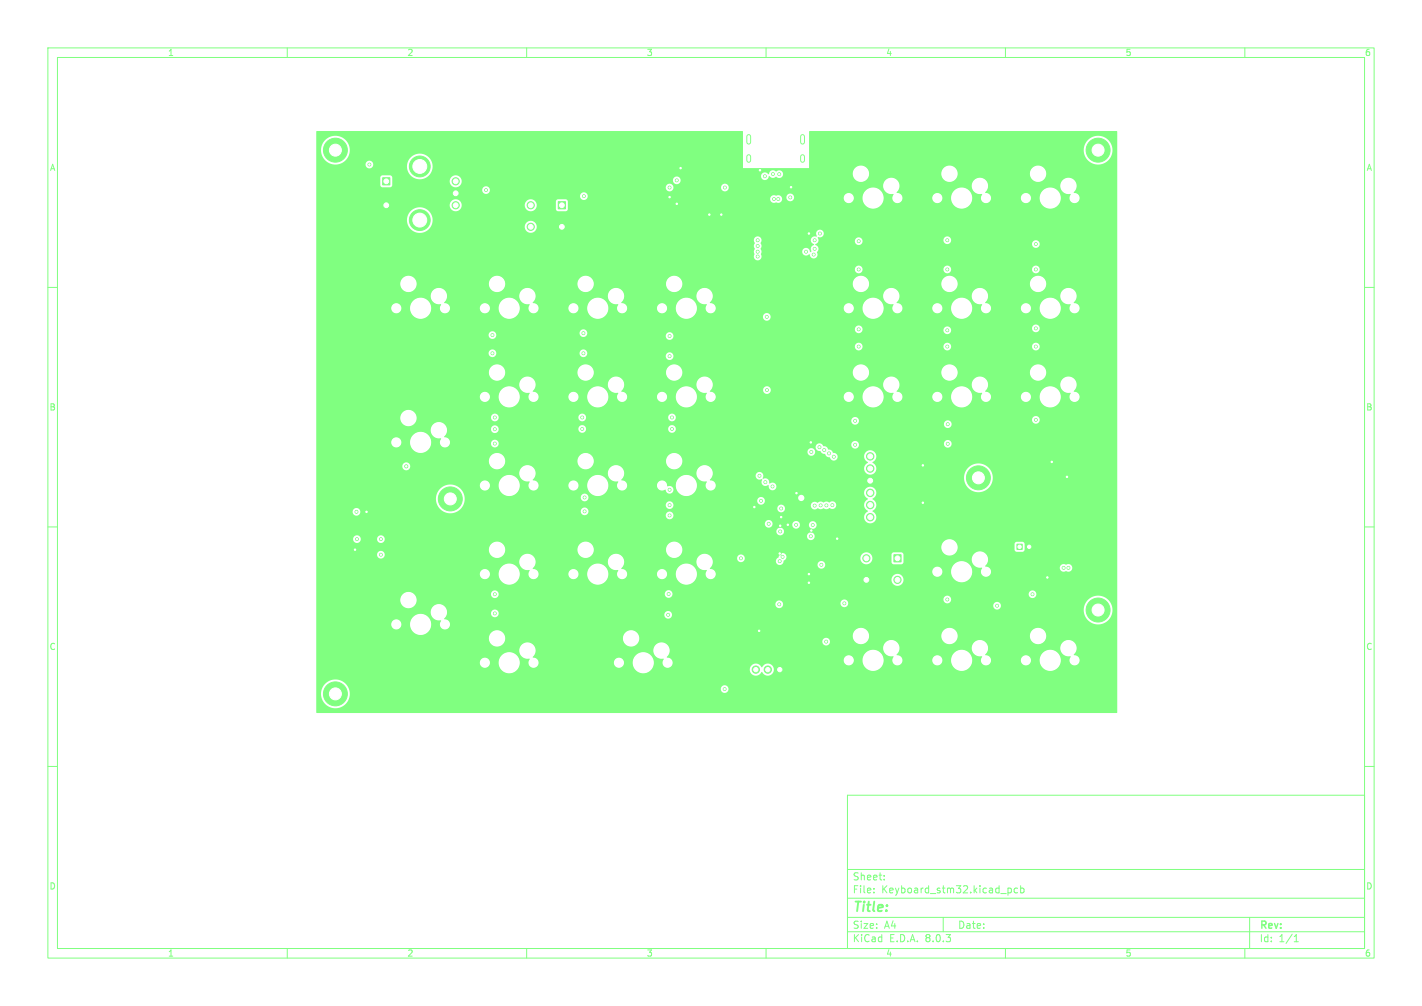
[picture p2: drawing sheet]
<svg xmlns="http://www.w3.org/2000/svg" width="297mm" height="210mm" viewBox="0 0 297 210" stroke-linecap="round" stroke-linejoin="round" font-family="sans-serif">
<defs><g id="words">
<text font-size="2.8" fill="#80ff80" x="178" y="190.9">Title:</text>
<g font-size="2.1" fill="#80ff80">
<text x="178" y="184">Sheet:</text>
<text x="178" y="186.7">File:</text>
<text x="184.1" y="186.7">Keyboard_stm32.kicad_pcb</text>
<text x="178" y="196.9">KiCad</text>
<text x="178" y="194.1">Size:</text>
<text x="184.7" y="194.1">A4</text>
<text x="185.7" y="196.9">E.D.A.</text>
<text x="193.3" y="196.9">8.0.3</text>
<text x="200" y="194.1">Date:</text>
<text x="263" y="194.3">Rev:</text>
<text x="263" y="196.9">Id:</text>
<text x="267.1" y="196.9">1/1</text>
</g>
<g font-size="1.8" fill="#80ff80">
<text x="35" y="11.9">1</text>
<text x="85" y="11.9">2</text>
<text x="135" y="11.9">3</text>
<text x="185" y="11.9">4</text>
<text x="235" y="11.9">5</text>
<text x="285" y="11.9">6</text>
<text x="10.3" y="35.9">A</text>
<text x="285.4" y="35.9">A</text>
<text x="10.3" y="85.9">B</text>
<text x="285.3" y="85.9">B</text>
<text x="10.3" y="135.9">C</text>
<text x="285.3" y="135.9">C</text>
<text x="10.3" y="185.9">D</text>
<text x="285.3" y="185.9">D</text>
<text x="35" y="199.9">1</text>
<text x="85" y="199.9">2</text>
<text x="135" y="199.9">3</text>
<text x="185" y="199.9">4</text>
<text x="235" y="199.9">5</text>
<text x="285" y="199.9">6</text>
</g>
</g></defs>
<g fill="none" stroke="#80ff80" stroke-width=".21">
<path d="M10 10h277v190h-277zM12 12h273v186h-273zM60 10v2M110 10v2M160 10v2M210 10v2M260 10v2M10 60h2M285 60h2M10 110h2M285 110h2M10 160h2"/>
<path d="M285 160h2M177 166h108v32h-108zM60 198v2M110 198v2M160 198v2M177 194.5h108M177 191.5h108M177 187.5h108M177 181.5h108M182.5 186.3v.1M182.5 185.5v.1M184.7 183.6v.1"/>
<path d="M184.7 182.8v.1M197 191.5v3M210 198v2M210.5 185.4v1.5M210.5 185.5l.5-.1 .2 .3-.1 .6h-.6M212.5 185.5l-.4-.1-.3 .3 .2 .6h.5M213.2 185.5l.4-.1 .3 .3-.2 .6h-.5M213.2 184.9v1.5M260 198v2M261 191.5v6.5M270.3 196.6h.9M270.3 195.5l.4-.4v1.5"/>
</g>
<g fill="#80ff80" stroke="#80ff80" stroke-width=".21">
<path d="M212.4 113.6h1.1v1.1h-1.1z"/>
<path d="M186.7 115.8h1.5v1.5h-1.5z"/>
<path d="M116.6 42.1h1.5v1.5h-1.5z"/>
<path d="M79.9 37.1h1.5v1.5h-1.5z"/>
<circle cx="215" cy="114.2" r=".55"/>
<circle cx="229.4" cy="31.3" r="2.5"/>
<circle cx="181" cy="121" r=".75"/>
<circle cx="187.5" cy="121" r=".75"/>
<circle cx="181" cy="116.5" r=".75"/>
<circle cx="229.4" cy="127.3" r="2.5"/>
<circle cx="70.1" cy="144.8" r="2.5"/>
<circle cx="181.8" cy="108" r=".77"/>
<circle cx="181.8" cy="105.4" r=".77"/>
<circle cx="181.8" cy="102.9" r=".77"/>
<circle cx="181.8" cy="100.3" r=".77"/>
<circle cx="181.8" cy="97.8" r=".77"/>
<circle cx="181.8" cy="95.3" r=".77"/>
<circle cx="110.9" cy="47.3" r=".75"/>
<circle cx="117.4" cy="47.3" r=".75"/>
<circle cx="110.9" cy="42.8" r=".75"/>
<circle cx="204.4" cy="99.7" r="2.5"/>
<circle cx="70.1" cy="31.3" r="2.5"/>
<circle cx="162.9" cy="139.8" r=".76"/>
<circle cx="160.4" cy="139.8" r=".76"/>
<circle cx="157.9" cy="139.8" r=".76"/>
<circle cx="87.7" cy="46" r="2.17"/>
<circle cx="87.7" cy="34.8" r="2.17"/>
<circle cx="80.7" cy="42.8" r=".75"/>
<circle cx="95.2" cy="42.8" r=".75"/>
<circle cx="95.2" cy="40.3" r=".75"/>
<circle cx="95.2" cy="37.8" r=".75"/>
<circle cx="94.1" cy="104.1" r="2.5"/>
<circle cx="162.6" cy="41.6" r=".3"/>
<circle cx="161.7" cy="41.6" r=".3"/>
<circle cx="165.1" cy="41.2" r=".3"/>
<circle cx="165.2" cy="39.1" r=".3"/>
<circle cx="158.7" cy="35.5" r=".3"/>
<circle cx="139.9" cy="41.2" r=".3"/>
<circle cx="169.4" cy="92.4" r=".3"/>
<circle cx="192.8" cy="97.1" r=".3"/>
<circle cx="163.2" cy="108" r=".3"/>
<circle cx="192.8" cy="105" r=".3"/>
<circle cx="74.2" cy="114.8" r=".3"/>
<circle cx="163" cy="109.8" r=".3"/>
<circle cx="76.6" cy="106.8" r=".3"/>
<circle cx="158.6" cy="131.7" r=".3"/>
<circle cx="148.2" cy="44.8" r=".3"/>
<circle cx="141.4" cy="42.6" r=".3"/>
<circle cx="218.8" cy="120.5" r=".3"/>
<circle cx="219.7" cy="96.4" r=".3"/>
<circle cx="150.7" cy="44.8" r=".3"/>
<circle cx="142.2" cy="35.1" r=".3"/>
<circle cx="164.6" cy="109.5" r=".3"/>
<circle cx="222.9" cy="99.5" r=".3"/>
<circle cx="169" cy="119.8" r=".3"/>
<circle cx="169" cy="48.7" r=".3"/>
<circle cx="174.9" cy="112.5" r=".3"/>
<circle cx="169" cy="121.7" r=".3"/>
<circle cx="74.5" cy="106.8" r=".3"/>
<circle cx="169.5" cy="94.4" r=".3"/>
<circle cx="77.2" cy="34.3" r=".3"/>
<circle cx="139.9" cy="39.2" r=".3"/>
<circle cx="101.5" cy="39.7" r=".3"/>
<circle cx="166.3" cy="109.6" r=".3"/>
<circle cx="141.4" cy="37.6" r=".3"/>
<circle cx="171.3" cy="48.7" r=".3"/>
<circle cx="160.6" cy="109.4" r=".3"/>
<circle cx="163.2" cy="106.1" r=".3"/>
<circle cx="74.6" cy="112.5" r=".3"/>
<circle cx="163" cy="111" r=".3"/>
<circle cx="122" cy="41" r=".3"/>
<circle cx="171.6" cy="117.9" r=".3"/>
<circle cx="163.5" cy="116.2" r=".3"/>
<circle cx="223.2" cy="118.5" r=".3"/>
<circle cx="162.9" cy="117.2" r=".3"/>
<circle cx="159.8" cy="36.8" r=".3"/>
<circle cx="151.4" cy="39.2" r=".3"/>
<circle cx="160.2" cy="66.1" r=".3"/>
<circle cx="160.2" cy="81.4" r=".3"/>
<circle cx="158.6" cy="99.3" r=".3"/>
<circle cx="151.4" cy="143.8" r=".3"/>
<circle cx="208.3" cy="126.5" r=".3"/>
<circle cx="162.8" cy="126.2" r=".3"/>
<circle cx="222.2" cy="118.5" r=".3"/>
<circle cx="161.4" cy="36.3" r=".3"/>
<circle cx="162.8" cy="36.4" r=".3"/>
<circle cx="79.6" cy="112.5" r=".3"/>
<circle cx="79.6" cy="115.8" r=".3"/>
<circle cx="169.8" cy="109.6" r=".3"/>
<circle cx="172.6" cy="133.9" r=".3"/>
<circle cx="159.9" cy="100.7" r=".3"/>
<circle cx="154.8" cy="116.5" r=".3"/>
<circle cx="161.4" cy="101.5" r=".3"/>
<circle cx="158.3" cy="50.2" r=".3"/>
<circle cx="174.2" cy="95.4" r=".3"/>
<circle cx="173.9" cy="105.5" r=".3"/>
<circle cx="170.2" cy="50.2" r=".3"/>
<circle cx="172.2" cy="94" r=".3"/>
<circle cx="171.4" cy="105.5" r=".3"/>
<circle cx="170" cy="53.2" r=".3"/>
<circle cx="158.3" cy="53.6" r=".3"/>
<circle cx="158.3" cy="52.6" r=".3"/>
<circle cx="168.4" cy="52.6" r=".3"/>
<circle cx="170.2" cy="105.5" r=".3"/>
<circle cx="171.2" cy="93.4" r=".3"/>
<circle cx="173.2" cy="94.7" r=".3"/>
<circle cx="170.2" cy="51.9" r=".3"/>
<circle cx="158.3" cy="51.3" r=".3"/>
<circle cx="172.6" cy="105.5" r=".3"/>
<circle cx="215.7" cy="124.1" r=".3"/>
<circle cx="216.4" cy="50.9" r=".3"/>
<circle cx="216.4" cy="56.3" r=".3"/>
<circle cx="216.4" cy="87.7" r=".3"/>
<circle cx="216.4" cy="68.6" r=".3"/>
<circle cx="216.4" cy="72.4" r=".3"/>
<circle cx="197.9" cy="125.2" r=".3"/>
<circle cx="198" cy="92.7" r=".3"/>
<circle cx="198" cy="88.5" r=".3"/>
<circle cx="197.9" cy="56.3" r=".3"/>
<circle cx="197.9" cy="50.2" r=".3"/>
<circle cx="197.9" cy="72.4" r=".3"/>
<circle cx="197.9" cy="69" r=".3"/>
<circle cx="179.4" cy="56.3" r=".3"/>
<circle cx="178.6" cy="87.8" r=".3"/>
<circle cx="179.4" cy="72.4" r=".3"/>
<circle cx="176.4" cy="125.9" r=".3"/>
<circle cx="179.4" cy="50.3" r=".3"/>
<circle cx="179.4" cy="68.7" r=".3"/>
<circle cx="178.6" cy="92.8" r=".3"/>
<circle cx="139.9" cy="74.4" r=".3"/>
<circle cx="139.9" cy="107.6" r=".3"/>
<circle cx="139.9" cy="102.2" r=".3"/>
<circle cx="140.4" cy="87.1" r=".3"/>
<circle cx="139.6" cy="128.4" r=".3"/>
<circle cx="139.9" cy="70.1" r=".3"/>
<circle cx="139.9" cy="105.5" r=".3"/>
<circle cx="139.7" cy="124" r=".3"/>
<circle cx="140.4" cy="89.5" r=".3"/>
<circle cx="121.9" cy="73.7" r=".3"/>
<circle cx="122.1" cy="106.7" r=".3"/>
<circle cx="121.6" cy="89.5" r=".3"/>
<circle cx="121.6" cy="87.1" r=".3"/>
<circle cx="121.9" cy="69.6" r=".3"/>
<circle cx="122.1" cy="103.8" r=".3"/>
<circle cx="103.4" cy="89.6" r=".3"/>
<circle cx="103.4" cy="92.6" r=".3"/>
<circle cx="102.9" cy="70" r=".3"/>
<circle cx="102.9" cy="73.7" r=".3"/>
<circle cx="103.4" cy="124.1" r=".3"/>
<circle cx="103.4" cy="128.1" r=".3"/>
<circle cx="103.4" cy="87.1" r=".3"/>
<circle cx="84.9" cy="97.3" r=".33"/>
<circle cx="157.6" cy="105.8" r=".3"/>
<circle cx="159" cy="104.5" r=".3"/>
<circle cx="162.9" cy="115.5" r=".3"/>
<circle cx="166.4" cy="103" r=".3"/>
<circle cx="169.4" cy="111.9" r=".3"/>
<circle cx="169.5" cy="110.8" r=".3"/>
</g>
<path d="M156.4 28.5v1.2M156.4 32.7v.8M167.6 28.5v1.2M167.6 32.7v.8" fill="none" stroke="#80ff80" stroke-width="1"/>
<path d="M66.1 27.4h89l.1 .1v3.8h-82.1l-.1-.3a3 3 0 0 0-4.6-2.1 3 3 0 0 0 .3 5.1 3 3 0 0 0 4.4-2.7h82.1v3.5h-64.8l-.1-.4a2.68 2.68 0 0 0-2.6-2.3 2.68 2.68 0 0 0-2.7 2.2h-7l-.1-.1a.81 .81 0 0 0-1.2-.5 .81 .81 0 0 0 .1 1.4 .81 .81 0 0 0 1.2-.8l7 .1a2.67 2.67 0 0 0 1.3 2.7h-4.4l-.4-.5h-1.7l-.4 .4v1.7l.4 .4 1.9-.1 .2-.3v-1.6h4.5a2.68 2.68 0 0 0 4-2.3h64.8v.3h13.8v-7.6l.1-.1h64.2l.1 3.9h-1l-.1-.3a3 3 0 0 0-4.6-2.1 3 3 0 0 0 .3 5.1 3 3 0 0 0 4.4-2.7h1v4.9h-14.9v-.3a1.7 1.7 0 0 0-1.8-1.3 1.7 1.7 0 0 0-1.6 1.6h-15.1v-.3a1.7 1.7 0 0 0-1.8-1.3 1.7 1.7 0 0 0-1.6 1.6h-15.1v-.3a1.7 1.7 0 0 0-1.9-1.3 1.7 1.7 0 0 0-1.5 1.8h-14.5l-.1-.2a.87 .87 0 0 0-1.4-.4 .91 .91 0 0 0-1-.2 .91 .91 0 0 0-.6 .8 .82 .82 0 0 0-1.2-.4 .82 .82 0 0 0-.1 1.3 .82 .82 0 0 0 1.3-.2l.2-.3a1.14 1.14 0 0 0 1.5 .1 .8 .8 0 0 0 .9 .2 .8 .8 0 0 0 .5-.7h14.5l.2 .6 .5 .6h-36.6a.8 .8 0 0 0-.9-.7 .8 .8 0 0 0-.7 1h-44.2v-.3a1.26 1.26 0 0 0-2-.8 1.26 1.26 0 0 0 .2 2.2 1.26 1.26 0 0 0 1.8-1.1h44.2v.1a.81 .81 0 0 0 .9 .4 .81 .81 0 0 0 .7-.8l36.7 .1a1.71 1.71 0 0 0 1.8 0 1.71 1.71 0 0 0 .8-1.5h15.1v.2a1.7 1.7 0 0 0 1.8 1.6 1.7 1.7 0 0 0 1.6-1.8h15.1v.2a1.7 1.7 0 0 0 1.8 1.6 1.7 1.7 0 0 0 1.6-1.8h14.9v5h-7.9l-.1-.2a1.41 1.41 0 0 0-1.1-.8 1.72 1.72 0 0 0 .2-2.6 1.72 1.72 0 0 0-2.6 .2 1.72 1.72 0 0 0 .5 2.5l1.2 .2-.2 .7h-1.8l-.1-.3a2.2 2.2 0 0 0-2.3-1.7 2.2 2.2 0 0 0-2 2h-1.9v-.2a1.06 1.06 0 0 0-1.1-.7 1.06 1.06 0 0 0-1 .9h-6.2l-.1-.2a1.41 1.41 0 0 0-1.1-.8 1.71 1.71 0 0 0 .1-2.6 1.71 1.71 0 0 0-2.6 .3 1.71 1.71 0 0 0 .8 2.5l1 .1-.2 .7h-1.8l-.1-.3a2.2 2.2 0 0 0-2.3-1.7 2.2 2.2 0 0 0-2 2h-1.9v-.2a1.06 1.06 0 0 0-1.1-.7 1.06 1.06 0 0 0-1 .9h-6.2l-.1-.2a1.41 1.41 0 0 0-1.1-.8 1.71 1.71 0 0 0 .1-2.6 1.71 1.71 0 0 0-2.6 .3 1.71 1.71 0 0 0 .8 2.5l1 .1-.2 .7h-1.8a2.2 2.2 0 0 0-2.4-2h-30v-.2a.81 .81 0 0 0-.9-.7 .81 .81 0 0 0-.7 .9h-9.9l-.1-.2a.8 .8 0 0 0-1.1-.6 .8 .8 0 0 0-.2 1.3h-37v-.2a.81 .81 0 0 0-1.3-.4 .81 .81 0 0 0 .2 1.3 .81 .81 0 0 0 1.1-.7l37 .1a.81 .81 0 0 0 .9 .1 .81 .81 0 0 0 .5-.7h9.9v.1a.8 .8 0 0 0 .9 .7 .8 .8 0 0 0 .7-.8h30h-.3a2.21 2.21 0 0 0-1.7 2h-1.9v-.2a1.05 1.05 0 0 0-1.1-.7 1.05 1.05 0 0 0-1 .9h-10.3l-.1-.2a.8 .8 0 0 0-1-.5 .8 .8 0 0 0-.5 1.1h-.9l-.1-.2a.99 .99 0 0 0-1.3-.6h-.5l-.4 .1h-38.3a.8 .8 0 0 0-1.2-.7 .8 .8 0 0 0-.1 1.4 .8 .8 0 0 0 1.2-.5l.1-.2h38.3a.8 .8 0 0 0-.1 1.2h-42.4l-.4-.5h-1.6l-.5 .4v.9h-4a1.26 1.26 0 0 0-1.2-1.3 1.26 1.26 0 0 0-1.3 1.3h-13.2v-.3a1.26 1.26 0 0 0-2-.8 1.26 1.26 0 0 0 .2 2.2 1.26 1.26 0 0 0 1.8-1.1h13.2v.2a1.26 1.26 0 0 0 1.4 1 1.26 1.26 0 0 0 1.1-1.2h4v.8l.3 .3 1.8 .1 .4-.4v-1.6h42.4a.97 .97 0 0 0 1.2 .2 .8 .8 0 0 0 1.2-.7h.9a.81 .81 0 0 0 .9 .4 .81 .81 0 0 0 .7-.8h10.3a1.06 1.06 0 0 0 1.1 1.2 1.06 1.06 0 0 0 1-1.2h1.9v.3a2.21 2.21 0 0 0 2.3 2.1 2.21 2.21 0 0 0 2.1-2.4h1.8a1.06 1.06 0 0 0 1 1.2 1.06 1.06 0 0 0 1.1-1.2h6.2v.3a1.06 1.06 0 0 0 1.2 .9 1.06 1.06 0 0 0 .9-1.2h1.9v.3a2.21 2.21 0 0 0 2.3 2.1 2.21 2.21 0 0 0 2.1-2.4h1.8a1.06 1.06 0 0 0 1 1.2 1.06 1.06 0 0 0 1.1-1.2h6.2v.3a1.06 1.06 0 0 0 1.2 .9 1.06 1.06 0 0 0 .9-1.2h1.9v.3a2.21 2.21 0 0 0 2.3 2.1 2.21 2.21 0 0 0 2.1-2.4h1.8a1.06 1.06 0 0 0 1 1.2 1.06 1.06 0 0 0 1.1-1.2h7.9v4.8h-143l-.1-.4a2.68 2.68 0 0 0-4.1-1.9 2.68 2.68 0 0 0 .2 4.6 2.68 2.68 0 0 0 4-2.3h143v1.3h-121.3v-.2a1.26 1.26 0 0 0-2-.8 1.26 1.26 0 0 0 .2 2.2 1.26 1.26 0 0 0 1.8-1.2h121.3v1.4h-61.3l-.1-.1a.84 .84 0 0 0-1.2-.5 .84 .84 0 0 0-.2 1.3h-.1a.8 .8 0 0 0-1.2 .8h-10.2l-.1-.2a.82 .82 0 0 0-1.2-.5 .82 .82 0 0 0-.1 1.3h-.1a1.22 1.22 0 0 0 0 1.2l-.2 .6 .2 .4a.85 .85 0 0 0 .1 1.1 .85 .85 0 0 0 1.1 0 .85 .85 0 0 0 .1-1.1 .94 .94 0 0 0-.1-1.1 1.22 1.22 0 0 0 .1-1.2l.2-.5h10.2a.9 .9 0 0 0 .7 .8v.1a.96 .96 0 0 0-.5 1.4l-.3 .1a.82 .82 0 0 0-1-.9 .82 .82 0 0 0-.5 1.3 .82 .82 0 0 0 1.3 .1h.1a.85 .85 0 0 0 1.1 .8 .85 .85 0 0 0 .5-1.3 .91 .91 0 0 0-.4-1.6v-.1a.93 .93 0 0 0 .5-1.4h.1a.8 .8 0 0 0 1.2-.8h61.3v2.3h-16.2l-.2-.6-.6-.3-17.7 .1a.8 .8 0 0 0-.9-.8 .8 .8 0 0 0-.7 .9h-16.9l-.1-.1a.81 .81 0 0 0-1.3-.5 .81 .81 0 0 0 .2 1.4 .81 .81 0 0 0 1.2-.8h16.9v.2a.81 .81 0 0 0 .9 .4 .81 .81 0 0 0 .7-.7h17.6h-.1a.81 .81 0 0 0-.6 .9 .81 .81 0 0 0 .8 .7 .81 .81 0 0 0 .8-.8h16.2v5.3h-16.2l-.1-.2a.81 .81 0 0 0-.8-.7 .81 .81 0 0 0-.8 .9h-16.8l-.1-.2a.81 .81 0 0 0-.8-.7 .81 .81 0 0 0-.8 .9h-16.8l-.1-.2a.81 .81 0 0 0-1.3-.5 .81 .81 0 0 0 .2 1.4 .81 .81 0 0 0 1.2-.7h16.8l.1 .1a.81 .81 0 0 0 .8 .7 .81 .81 0 0 0 .8-.8h16.8l.1 .1a.81 .81 0 0 0 .8 .7 .81 .81 0 0 0 .8-.8h16.2v2.9h-14.9v-.3a1.7 1.7 0 0 0-1.8-1.3 1.7 1.7 0 0 0-1.6 1.6h-15.1v-.3a1.7 1.7 0 0 0-1.8-1.3 1.7 1.7 0 0 0-1.6 1.6h-15.1v-.3a1.7 1.7 0 0 0-1.8-1.3 1.7 1.7 0 0 0-1.6 1.6h-35.6v-.3a1.7 1.7 0 0 0-1.8-1.3 1.7 1.7 0 0 0-1.6 1.6h-15.1v-.3a1.7 1.7 0 0 0-1.8-1.3 1.7 1.7 0 0 0-1.6 1.6h-15.1v-.3a1.7 1.7 0 0 0-1.8-1.3 1.7 1.7 0 0 0-1.6 1.6h-15.1v-.3a1.7 1.7 0 0 0-2.8-1 1.7 1.7 0 0 0 .4 2.9 1.7 1.7 0 0 0 2.4-1.6h15.1v.2a1.7 1.7 0 0 0 1.8 1.6 1.7 1.7 0 0 0 1.6-1.8h15.1v.2a1.7 1.7 0 0 0 1.8 1.6 1.7 1.7 0 0 0 1.6-1.8h15.1v.2a1.7 1.7 0 0 0 1.8 1.6 1.7 1.7 0 0 0 1.6-1.8h35.6v.2a1.7 1.7 0 0 0 1.8 1.6 1.7 1.7 0 0 0 1.6-1.8h15.1v.2a1.7 1.7 0 0 0 1.8 1.6 1.7 1.7 0 0 0 1.6-1.8h15.1v.2a1.7 1.7 0 0 0 1.8 1.6 1.7 1.7 0 0 0 1.6-1.8h14.9v5h-7.9l-.1-.2a1.41 1.41 0 0 0-1.1-.8 1.72 1.72 0 0 0 .2-2.6 1.72 1.72 0 0 0-2.6 .2 1.72 1.72 0 0 0 .5 2.5l1.2 .2-.2 .7h-1.8l-.1-.3a2.2 2.2 0 0 0-2.3-1.7 2.2 2.2 0 0 0-2 2h-1.9v-.2a1.06 1.06 0 0 0-1.1-.7 1.06 1.06 0 0 0-1 .9h-6.2l-.1-.2a1.41 1.41 0 0 0-1.1-.8 1.72 1.72 0 0 0 .2-2.6 1.72 1.72 0 0 0-2.6 .2 1.72 1.72 0 0 0 .5 2.5l1.2 .2-.2 .7h-1.8a2.2 2.2 0 0 0-2.3-2.1 2.2 2.2 0 0 0-2.1 2.1h-1.9v-.2a1.06 1.06 0 0 0-1.1-.7 1.06 1.06 0 0 0-1 .9h-6.2l-.1-.2a1.41 1.41 0 0 0-1.1-.8 1.72 1.72 0 0 0 .2-2.6 1.72 1.72 0 0 0-2.6 .2 1.72 1.72 0 0 0 .5 2.5l1.2 .2-.2 .7h-1.8l-.1-.3a2.2 2.2 0 0 0-2.3-1.7 2.2 2.2 0 0 0-2 2h-1.9v-.2a1.06 1.06 0 0 0-1.1-.7 1.06 1.06 0 0 0-1 .9h-26.7l-.1-.2a1.41 1.41 0 0 0-1.1-.8 1.72 1.72 0 0 0 .2-2.6 1.72 1.72 0 0 0-2.6 .2 1.72 1.72 0 0 0 .5 2.5l1.2 .2-.2 .7h-1.8a2.2 2.2 0 0 0-2.3-2.1 2.2 2.2 0 0 0-2.1 2.1h-1.9v-.2a1.06 1.06 0 0 0-1.1-.7 1.06 1.06 0 0 0-1 .9h-6.2l-.1-.2a1.41 1.41 0 0 0-1.1-.8 1.72 1.72 0 0 0 .2-2.6 1.72 1.72 0 0 0-2.6 .2 1.72 1.72 0 0 0 .5 2.5l1.2 .2-.2 .7h-1.8l-.1-.3a2.2 2.2 0 0 0-2.3-1.7 2.2 2.2 0 0 0-2 2h-1.9v-.2a1.06 1.06 0 0 0-1.1-.7 1.06 1.06 0 0 0-1 .9h-6.2l-.1-.2a1.41 1.41 0 0 0-1.1-.8 1.72 1.72 0 0 0 .2-2.6 1.72 1.72 0 0 0-2.6 .2 1.72 1.72 0 0 0 .5 2.5l1.2 .2-.2 .7h-1.8l-.1-.3a2.2 2.2 0 0 0-2.3-1.7 2.2 2.2 0 0 0-2 2h-1.9v-.2a1.06 1.06 0 0 0-1.1-.7 1.06 1.06 0 0 0-1 .9h-6.2l-.1-.2a1.41 1.41 0 0 0-1.1-.8 1.72 1.72 0 0 0 .2-2.6 1.72 1.72 0 0 0-2.6 .2 1.72 1.72 0 0 0 .5 2.5l1.2 .2-.2 .7h-1.8l-.1-.3a2.2 2.2 0 0 0-2.3-1.7 2.2 2.2 0 0 0-2 2h-1.9v-.2a1.06 1.06 0 0 0-1.7-.4 1.06 1.06 0 0 0 .3 1.7 1.06 1.06 0 0 0 1.4-1.1h1.9v.3a2.21 2.21 0 0 0 2.3 2.1 2.21 2.21 0 0 0 2.1-2.4h1.8a1.06 1.06 0 0 0 1 1.2 1.06 1.06 0 0 0 1.1-1.2h6.2v.3a1.06 1.06 0 0 0 1.2 .9 1.06 1.06 0 0 0 .9-1.2h1.9v.3a2.21 2.21 0 0 0 2.3 2.1 2.21 2.21 0 0 0 2.1-2.4h1.8a1.06 1.06 0 0 0 1 1.2 1.06 1.06 0 0 0 1.1-1.2h6.2v.3a1.06 1.06 0 0 0 1.2 .9 1.06 1.06 0 0 0 .9-1.2h1.9v.3a2.21 2.21 0 0 0 2.3 2.1 2.21 2.21 0 0 0 2.1-2.4h1.8a1.06 1.06 0 0 0 1 1.2 1.06 1.06 0 0 0 1.1-1.2h6.2v.3a1.06 1.06 0 0 0 1.2 .9 1.06 1.06 0 0 0 .9-1.2h1.9v.3a2.21 2.21 0 0 0 2.3 2.1 2.21 2.21 0 0 0 2.1-2.4h1.8a1.06 1.06 0 0 0 1 1.2 1.06 1.06 0 0 0 1.1-1.2h26.7v.3a1.06 1.06 0 0 0 1.2 .9 1.06 1.06 0 0 0 .9-1.2h1.9l.2 1.1 .7 .8h-20.1a.81 .81 0 0 0-1.2-.7 .81 .81 0 0 0-.2 1.4 .81 .81 0 0 0 1.3-.5l.1-.2h20.1a2.2 2.2 0 0 0 2.3 .2 2.2 2.2 0 0 0 1.2-2.1h1.8a1.06 1.06 0 0 0 1 1.2 1.06 1.06 0 0 0 1.1-1.2h6.2v.3a1.06 1.06 0 0 0 1.2 .9 1.06 1.06 0 0 0 .9-1.2h1.9v.3a2.21 2.21 0 0 0 2.3 2.1 2.21 2.21 0 0 0 2.1-2.4h1.8a1.06 1.06 0 0 0 1 1.2 1.06 1.06 0 0 0 1.1-1.2h6.2v.3a1.06 1.06 0 0 0 1.2 .9 1.06 1.06 0 0 0 .9-1.2h1.9v.3a2.21 2.21 0 0 0 2.3 2.1 2.21 2.21 0 0 0 2.1-2.4h1.8a1.06 1.06 0 0 0 1 1.2 1.06 1.06 0 0 0 1.1-1.2h7.9v4.4h-16.2l-.1-.2a.8 .8 0 0 0-1-.6 .8 .8 0 0 0-.4 1.2h-17l-.1-.2a.8 .8 0 0 0-.7-.7 .8 .8 0 0 0-.8 .6h-16.9l-.1-.1a.81 .81 0 0 0-1.3-.5 .81 .81 0 0 0 .2 1.4 .81 .81 0 0 0 1.2-.8l16.9 .1a.81 .81 0 0 0 .7 1 .81 .81 0 0 0 .9-.8l17 .1a.81 .81 0 0 0 .9 .2 .81 .81 0 0 0 .6-.7h16.2v1.5h-92.7l-.1-.1a.8 .8 0 0 0-1.3-.4h-16.6l-.1-.2a.8 .8 0 0 0-1-.6 .8 .8 0 0 0-.4 1.2h-17.5l-.1-.2a.8 .8 0 0 0-1.2-.5 .8 .8 0 0 0 .1 1.4 .8 .8 0 0 0 1.2-.7l17.5 .1a.81 .81 0 0 0 .9 .2 .81 .81 0 0 0 .6-.7h16.6h-.1a.81 .81 0 0 0 .4 1.3 .81 .81 0 0 0 1.1-.8h92.7v2.3h-16.2l-.1-.2a.81 .81 0 0 0-.8-.7 .81 .81 0 0 0-.8 .9h-16.8l-.1-.2a.81 .81 0 0 0-.8-.7 .81 .81 0 0 0-.8 .9h-16.8l-.1-.2a.81 .81 0 0 0-1.3-.5 .81 .81 0 0 0 .2 1.4 .81 .81 0 0 0 1.2-.7h16.8l.1 .1a.81 .81 0 0 0 .8 .7 .81 .81 0 0 0 .8-.8h16.8l.1 .1a.81 .81 0 0 0 .8 .7 .81 .81 0 0 0 .8-.8h16.2v2h-92.7l-.1-.2a.8 .8 0 0 0-1.3-.5h-16.6l-.1-.1a.81 .81 0 0 0-.8-.7 .81 .81 0 0 0-.8 .8h-17.3l-.1-.1a.81 .81 0 0 0-1.2-.5 .81 .81 0 0 0 .1 1.4 .81 .81 0 0 0 1.2-.8h17.3l.1 .2a.81 .81 0 0 0 .8 .7 .81 .81 0 0 0 .8-.9h16.6l-.1 .1a.81 .81 0 0 0 .4 1.3 .81 .81 0 0 0 1.1-.7h92.7v3.3h-14.9v-.3a1.7 1.7 0 0 0-1.8-1.3 1.7 1.7 0 0 0-1.6 1.6h-15.1v-.3a1.7 1.7 0 0 0-1.8-1.3 1.7 1.7 0 0 0-1.6 1.6h-15.1v-.3a1.7 1.7 0 0 0-1.8-1.3 1.7 1.7 0 0 0-1.6 1.6h-35.6v-.3a1.7 1.7 0 0 0-1.8-1.3 1.7 1.7 0 0 0-1.6 1.6h-15.1v-.3a1.7 1.7 0 0 0-1.8-1.3 1.7 1.7 0 0 0-1.6 1.6h-15.1v-.3a1.7 1.7 0 0 0-2.8-1 1.7 1.7 0 0 0 .4 2.9 1.7 1.7 0 0 0 2.4-1.6h15.1v.2a1.7 1.7 0 0 0 1.8 1.6 1.7 1.7 0 0 0 1.6-1.8h15.1v.2a1.7 1.7 0 0 0 1.8 1.6 1.7 1.7 0 0 0 1.6-1.8h35.6v.2a1.7 1.7 0 0 0 1.8 1.6 1.7 1.7 0 0 0 1.6-1.8h15.1v.2a1.7 1.7 0 0 0 1.8 1.6 1.7 1.7 0 0 0 1.6-1.8h15.1v.2a1.7 1.7 0 0 0 1.8 1.6 1.7 1.7 0 0 0 1.6-1.8h14.9v5h-7.9l-.1-.2a1.41 1.41 0 0 0-1.1-.8 1.72 1.72 0 0 0 .2-2.6 1.72 1.72 0 0 0-2.6 .2 1.72 1.72 0 0 0 .5 2.5l1.2 .2-.2 .7h-1.8l-.1-.3a2.2 2.2 0 0 0-2.3-1.7 2.2 2.2 0 0 0-2 2h-1.9v-.2a1.06 1.06 0 0 0-1.1-.7 1.06 1.06 0 0 0-1 .9h-6.2l-.1-.2a1.41 1.41 0 0 0-1.1-.8 1.72 1.72 0 0 0 .2-2.6 1.72 1.72 0 0 0-2.6 .2 1.72 1.72 0 0 0 .5 2.5l1.2 .2-.2 .7h-1.8a2.2 2.2 0 0 0-2.3-2.1 2.2 2.2 0 0 0-2.1 2.1h-1.9v-.2a1.06 1.06 0 0 0-1.1-.7 1.06 1.06 0 0 0-1 .9h-6.2l-.1-.2a1.41 1.41 0 0 0-1.1-.8 1.72 1.72 0 0 0 .2-2.6 1.72 1.72 0 0 0-2.6 .2 1.72 1.72 0 0 0 .5 2.5l1.2 .2-.2 .7h-1.8l-.1-.3a2.2 2.2 0 0 0-1.6-1.7 2.2 2.2 0 0 0-2.2 .7h-19.7v-.1a.81 .81 0 0 0-1.3-.5 .81 .81 0 0 0 .1 1.4 .81 .81 0 0 0 1.2-.8h19.7l-.4 .7-.1 .6h-1.9v-.2a1.06 1.06 0 0 0-1.1-.7 1.06 1.06 0 0 0-1 .9h-26.7l-.1-.2a1.41 1.41 0 0 0-1.1-.8 1.72 1.72 0 0 0 .2-2.6 1.72 1.72 0 0 0-2.6 .2 1.72 1.72 0 0 0 .5 2.5l1.2 .2-.2 .7h-1.8a2.2 2.2 0 0 0-2.3-2.1 2.2 2.2 0 0 0-2.1 2.1h-1.9v-.2a1.06 1.06 0 0 0-1.1-.7 1.06 1.06 0 0 0-1 .9h-6.2l-.1-.2a1.41 1.41 0 0 0-1.1-.8 1.72 1.72 0 0 0 .2-2.6 1.72 1.72 0 0 0-2.6 .2 1.72 1.72 0 0 0 .5 2.5l1.2 .2-.2 .7h-1.8l-.1-.3a2.2 2.2 0 0 0-2.3-1.7 2.2 2.2 0 0 0-2 2h-1.9v-.2a1.06 1.06 0 0 0-1.1-.7 1.06 1.06 0 0 0-1 .9h-6.2l-.1-.2a1.41 1.41 0 0 0-1.1-.8 1.72 1.72 0 0 0 .2-2.6 1.72 1.72 0 0 0-2.6 .2 1.72 1.72 0 0 0 .5 2.5l1.2 .2-.2 .7h-1.8l-.1-.3a2.2 2.2 0 0 0-2.3-1.7 2.2 2.2 0 0 0-2 2h-1.9v-.2a1.06 1.06 0 0 0-1.7-.4 1.06 1.06 0 0 0 .3 1.7 1.06 1.06 0 0 0 1.4-1.1h1.9v.3a2.21 2.21 0 0 0 2.3 2.1 2.21 2.21 0 0 0 2.1-2.4h1.8a1.06 1.06 0 0 0 1 1.2 1.06 1.06 0 0 0 1.1-1.2h6.2v.3a1.06 1.06 0 0 0 1.2 .9 1.06 1.06 0 0 0 .9-1.2h1.9v.3a2.21 2.21 0 0 0 2.3 2.1 2.21 2.21 0 0 0 2.1-2.4h1.8a1.06 1.06 0 0 0 1 1.2 1.06 1.06 0 0 0 1.1-1.2h6.2v.3a1.06 1.06 0 0 0 1.2 .9 1.06 1.06 0 0 0 .9-1.2h1.9v.3a2.21 2.21 0 0 0 2.3 2.1 2.21 2.21 0 0 0 2.1-2.4h1.8a1.06 1.06 0 0 0 1 1.2 1.06 1.06 0 0 0 1.1-1.2h26.7v.3a1.06 1.06 0 0 0 1.2 .9 1.06 1.06 0 0 0 .9-1.2h1.9v.3a2.21 2.21 0 0 0 2.3 2.1 2.21 2.21 0 0 0 2.1-2.4h1.8a1.06 1.06 0 0 0 1 1.2 1.06 1.06 0 0 0 1.1-1.2h6.2v.3a1.06 1.06 0 0 0 1.2 .9 1.06 1.06 0 0 0 .9-1.2h1.9v.3a2.21 2.21 0 0 0 2.3 2.1 2.21 2.21 0 0 0 2.1-2.4h1.8a1.06 1.06 0 0 0 1 1.2 1.06 1.06 0 0 0 1.1-1.2h6.2v.3a1.06 1.06 0 0 0 1.2 .9 1.06 1.06 0 0 0 .9-1.2h1.9v.3a2.21 2.21 0 0 0 2.3 2.1 2.21 2.21 0 0 0 2.1-2.4h1.8a1.06 1.06 0 0 0 1 1.2 1.06 1.06 0 0 0 1.1-1.2h7.9v5h-16.2l-.1-.2a.81 .81 0 0 0-1.3-.5 .81 .81 0 0 0 .2 1.4 .81 .81 0 0 0 1.2-.7h16.2v.8h-34.6l-.1-.1a.8 .8 0 0 0-1.1-.6h-18.2v-.1a.8 .8 0 0 0-1.2-.6h-37l-.1-.1a.81 .81 0 0 0-.8-.7 .81 .81 0 0 0-.8 .8h-17.1v-.1a.81 .81 0 0 0-.9-.7 .81 .81 0 0 0-.7 .8h-16.6l-.1-.1a.8 .8 0 0 0-.8-.7 .8 .8 0 0 0-.8 .9h-15.5v-.3a1.7 1.7 0 0 0-2.8-1 1.7 1.7 0 0 0 .4 2.9 1.7 1.7 0 0 0 2.4-1.6h15.5l.1 .1a.81 .81 0 0 0 .8 .7 .81 .81 0 0 0 .8-.9h16.6v.2a.81 .81 0 0 0 .9 .7 .81 .81 0 0 0 .7-.9h17.1l.1 .2a.81 .81 0 0 0 .8 .7 .81 .81 0 0 0 .8-.9l37 .1a.8 .8 0 0 0 0 1.4 .8 .8 0 0 0 1.2-.8h18.2l-.2 .1a.81 .81 0 0 0 .2 1.4 .81 .81 0 0 0 1.2-.8h34.6v1h-92.2l-.1-.1a.81 .81 0 0 0-.8-.7 .81 .81 0 0 0-.8 .8h-17.1v-.1a.8 .8 0 0 0-.9-.6 .8 .8 0 0 0-.7 .8h-16.6l-.1-.2a.8 .8 0 0 0-1.2-.4 .8 .8 0 0 0 .1 1.3 .8 .8 0 0 0 1.2-.7l16.6 .1a.8 .8 0 0 0 .9 .7 .8 .8 0 0 0 .7-.9h17.1l.1 .2a.8 .8 0 0 0 .8 .7 .8 .8 0 0 0 .8-.9h92.2v3.2h-34.6l-.1-.2a.8 .8 0 0 0-.9-.6 .8 .8 0 0 0-.6 .9h-17.8v-.1a.81 .81 0 0 0-1.3-.5 .81 .81 0 0 0 .2 1.4 .81 .81 0 0 0 1.1-.8h17.8v.2a.81 .81 0 0 0 .9 .4 .81 .81 0 0 0 .7-.7h34.6v2.6h-50.4v-.3a1.28 1.28 0 0 0-1.4-1 1.28 1.28 0 0 0-1.1 1.4h-5.5l-.1-.2a1.16 1.16 0 0 0-1-.7 1.16 1.16 0 0 0-1-.7 1.14 1.14 0 0 0-1-.7 .79 .79 0 0 0-1-.5h-66.7l-.1-.2a.81 .81 0 0 0-.7-.6 .81 .81 0 0 0-.8 .4h-8.6l-.1-.2a1.41 1.41 0 0 0-1.1-.8 1.72 1.72 0 0 0 .2-2.6 1.72 1.72 0 0 0-2.6 .2 1.72 1.72 0 0 0 .5 2.5l1.2 .2-.2 .7h-1.8l-.1-.3a2.2 2.2 0 0 0-2.3-1.7 2.2 2.2 0 0 0-2 2h-1.9v-.2a1.06 1.06 0 0 0-1.7-.4 1.06 1.06 0 0 0 .3 1.7 1.06 1.06 0 0 0 1.4-1.1h1.9v.3a2.21 2.21 0 0 0 2.3 2.1 2.21 2.21 0 0 0 2.1-2.4h1.8a1.06 1.06 0 0 0 1 1.2 1.06 1.06 0 0 0 1.1-1.2l8.6 .1a.81 .81 0 0 0 .6 1.1 .81 .81 0 0 0 1-.8h66.6a.86 .86 0 0 0-.4 1.1 .86 .86 0 0 0 1 .5l.1 .2h-1.2l-.1-.2a.81 .81 0 0 0-1.2-.5 .81 .81 0 0 0 .1 1.4 .81 .81 0 0 0 1.2-.7h1.2l.3 .3h.4a1.27 1.27 0 0 0 1.2 .8 .81 .81 0 0 0 .8 .7 .81 .81 0 0 0 .8-.8h5.5l.3 .8h-38.3v-.3a1.7 1.7 0 0 0-1.8-1.3 1.7 1.7 0 0 0-1.6 1.6h-15.1v-.3a1.7 1.7 0 0 0-1.8-1.3 1.7 1.7 0 0 0-1.6 1.6h-15.1v-.3a1.7 1.7 0 0 0-2.4-1.2 1.7 1.7 0 0 0-.6 2.7h-16.8v-.2a.83 .83 0 0 0-1.4-.5 .83 .83 0 0 0 .2 1.4 .83 .83 0 0 0 1.2-.7h16.8a1.7 1.7 0 0 0 2 .4 1.7 1.7 0 0 0 1-1.6h15.1v.2a1.7 1.7 0 0 0 1.8 1.6 1.7 1.7 0 0 0 1.6-1.8h15.1v.2a1.7 1.7 0 0 0 1.8 1.6 1.7 1.7 0 0 0 1.6-1.8h38.3l.5 .3a1.3 1.3 0 0 0-.8 1.9 1.3 1.3 0 0 0 2 .4 1.3 1.3 0 0 0 0-2l-.3-.3 .7-.6 .1-.6h50.4v4.5h-26a3 3 0 0 0-4-2.9 3 3 0 0 0-1.4 4.6h-39.8l-.1-.1a.92 .92 0 0 0-1.4-.5 .97 .97 0 0 0-.4-.9 .97 .97 0 0 0-1-.1 .83 .83 0 0 0-.1-1.2 .83 .83 0 0 0-1.2 .2 .83 .83 0 0 0 .4 1.2l.7-.1 .1 .1a.86 .86 0 0 0 .1 1.1h-9.8l-.1-.2a1.41 1.41 0 0 0-1.1-.8 1.72 1.72 0 0 0 .2-2.6 1.72 1.72 0 0 0-2.6 .2 1.72 1.72 0 0 0 .5 2.5l1.2 .2-.2 .7h-1.8a2.2 2.2 0 0 0-2.8-2 2.2 2.2 0 0 0-1.5 3h-.6l-.1-.1a1.24 1.24 0 0 0-1.3-.6 1.07 1.07 0 0 0-.9-1.2 1.07 1.07 0 0 0-1.2 .9h-6.2l-.1-.2a1.41 1.41 0 0 0-1.1-.8 1.72 1.72 0 0 0 .2-2.6 1.72 1.72 0 0 0-2.6 .2 1.72 1.72 0 0 0 .5 2.5l1.2 .2-.2 .7h-1.8l-.1-.3a2.2 2.2 0 0 0-2.3-1.7 2.2 2.2 0 0 0-2 2h-1.9v-.2a1.06 1.06 0 0 0-1.1-.7 1.06 1.06 0 0 0-1 .9h-6.2l-.1-.2a1.41 1.41 0 0 0-1.1-.8 1.72 1.72 0 0 0 .2-2.6 1.72 1.72 0 0 0-2.6 .2 1.72 1.72 0 0 0 .5 2.5l1.2 .2-.2 .7h-1.8l-.1-.3a2.2 2.2 0 0 0-2.3-1.7 2.2 2.2 0 0 0-2 2h-1.9v-.2a1.06 1.06 0 0 0-1.7-.4 1.06 1.06 0 0 0 .3 1.7 1.06 1.06 0 0 0 1.4-1.1h1.9v.3a2.21 2.21 0 0 0 2.3 2.1 2.21 2.21 0 0 0 2.1-2.4h1.8a1.06 1.06 0 0 0 1 1.2 1.06 1.06 0 0 0 1.1-1.2h6.2v.3a1.06 1.06 0 0 0 1.2 .9 1.06 1.06 0 0 0 .9-1.2h1.9v.3a2.21 2.21 0 0 0 2.3 2.1 2.21 2.21 0 0 0 2.1-2.4h1.8a1.06 1.06 0 0 0 1 1.2 1.06 1.06 0 0 0 1.1-1.2h6.2v.3a1.2 1.2 0 0 0 1.8 .7 .82 .82 0 0 0 .8 .9 .82 .82 0 0 0 .9-.9l.7 .1a2.2 2.2 0 0 0 2.5 1.2 2.2 2.2 0 0 0 1.7-2.3h1.8a1.06 1.06 0 0 0 1 1.2 1.06 1.06 0 0 0 1.1-1.2l9.8 .1a.93 .93 0 0 0 1.1-.1l.2 .1a.82 .82 0 0 0 .6 1 .82 .82 0 0 0 1-.8h39.8v.2a3 3 0 0 0 3.4 .9 3 3 0 0 0 2-2.8h26v3.1h-50.4v-.2a1.28 1.28 0 0 0-1.9-.9 1.28 1.28 0 0 0-.1 2.2h-13v-.2a.65 .65 0 0 0-1.1-.4 .65 .65 0 0 0 .2 1.1h-7.3l-.1-.1a.8 .8 0 0 0-1.1-.6h-35.7v-.1a.8 .8 0 0 0-1-.6 .8 .8 0 0 0-.5 1h-24.3l-.1-.3a3 3 0 0 0-4.7-2.1 3 3 0 0 0 .4 5.1h-17.4l-.1-.1a.81 .81 0 0 0-1.2-.5 .81 .81 0 0 0 .1 1.4 .81 .81 0 0 0 1.2-.8l17.6 .1a3 3 0 0 0 4.2-2.8l24.3 .1a.81 .81 0 0 0 .9 .4 .81 .81 0 0 0 .6-.8h35.7l-.1 .1a.81 .81 0 0 0 .1 1.4 .81 .81 0 0 0 1.2-.8l7.3 .1a.66 .66 0 0 0 .9-.6h13l.3 .2a1.34 1.34 0 0 0-.8 1.2h-5.8l-.1-.1a.87 .87 0 0 0-1.4-.4h-.1a1.16 1.16 0 0 0-1.2 0 1.1 1.1 0 0 0-1.2 0 .8 .8 0 0 0-1.2 .1 .8 .8 0 0 0 .1 1.1h-5.6l-.1-.1a.8 .8 0 0 0-1.1-.6h-22.1l-.1-.1a.81 .81 0 0 0-1.3-.5 .81 .81 0 0 0 .2 1.4 .81 .81 0 0 0 1.2-.8h22.1l-.3 .3a.8 .8 0 0 0 .1 1.1h-39.7v-.2a.8 .8 0 0 0-1.3-.5 .8 .8 0 0 0 .2 1.4 .8 .8 0 0 0 1.1-.7h39.7a.81 .81 0 0 0 .9 .1 .81 .81 0 0 0 .5-.8h5.6l.6 .3 .4-.2a.38 .38 0 0 1 .6 .1l.7-.2a1.41 1.41 0 0 0 1.4 0 .81 .81 0 0 0 .9 .1 .81 .81 0 0 0 .5-.8h5.8l.1 .7 .7 .6-.5 .4-.3 .5h-39.8l-.1-.2a.81 .81 0 0 0-1.3-.4 .81 .81 0 0 0 .2 1.3 .81 .81 0 0 0 1.2-.7h39.8v.1a1.3 1.3 0 0 0 1 1.5 1.3 1.3 0 0 0 1.5-.9 1.3 1.3 0 0 0-.8-1.6 1.4 1.4 0 0 0 .8-1.3 1.4 1.4 0 0 0-.8-1.2l.1-.2a1.26 1.26 0 0 0 .7-1.1h50.4v6.7h-62.8l-.1-.2a.8 .8 0 0 0-.8-.6 .8 .8 0 0 0-.7 .8h-1.9v-.2a.8 .8 0 0 0-.8-.6 .8 .8 0 0 0-.8 .6h-4.1l-.1-.2a.81 .81 0 0 0-1.3-.5 .81 .81 0 0 0 .2 1.4 .81 .81 0 0 0 1.2-.7h4.1a.81 .81 0 0 0 .7 1 .81 .81 0 0 0 .9-.8h1.8a.81 .81 0 0 0 .9 .8 .81 .81 0 0 0 .8-.8h62.8v1.4h-69.6l-.1-.2a.81 .81 0 0 0-1.3-.5 .81 .81 0 0 0 .2 1.4 .81 .81 0 0 0 1.2-.7h69.6v1h-63.2l-.1-.2a.8 .8 0 0 0-1.2-.5 .8 .8 0 0 0-.1 1.2h-88.4l-.1-.1a.81 .81 0 0 0-.8-.7 .81 .81 0 0 0-.8 .8h-3.3l-.1-.1a.81 .81 0 0 0-1.2-.5 .81 .81 0 0 0 .1 1.4 .81 .81 0 0 0 1.2-.8h3.3l.1 .2a.8 .8 0 0 0 .8 .6 .8 .8 0 0 0 .8-.8l88.5 .1a.81 .81 0 0 0 .8 .1 .81 .81 0 0 0 .5-.7h63.2v1.6h-19.4l-.4-.5h-1.2l-.4 .3-.1 .8h-11.9a1.7 1.7 0 0 0-1.9-1.6 1.7 1.7 0 0 0-1.4 2.1h-54.2v-.3a1.7 1.7 0 0 0-1.8-1.3 1.7 1.7 0 0 0-1.6 1.6h-15.1v-.3a1.7 1.7 0 0 0-1.8-1.3 1.7 1.7 0 0 0-1.6 1.6h-15.1v-.3a1.7 1.7 0 0 0-2.4-1.2 1.7 1.7 0 0 0-.6 2.6h-22.1l-.1-.2a.81 .81 0 0 0-1.2-.4 .81 .81 0 0 0 .1 1.3 .81 .81 0 0 0 1.2-.7l22.1 .1a1.7 1.7 0 0 0 2 .4 1.7 1.7 0 0 0 1-1.6h15.1v.2a1.7 1.7 0 0 0 1.8 1.6 1.7 1.7 0 0 0 1.6-1.8h15.1v.2a1.7 1.7 0 0 0 1.8 1.6 1.7 1.7 0 0 0 1.6-1.8h54.2l.2 .5 .6 .6h-8.8l-.4-.5h-1.6l-.5 .4v.8h-4a1.25 1.25 0 0 0-1.1-1.2 1.25 1.25 0 0 0-1.4 .9h-15.4l-.1-.1a.86 .86 0 0 0-.9-.6 .86 .86 0 0 0-.7 .9l-.3 .1h-6.7a.81 .81 0 0 0-1.2-.7 .81 .81 0 0 0-.1 1.4 .81 .81 0 0 0 1.2-.5l.1-.2h6.7a.82 .82 0 0 0 .4 1.4 .82 .82 0 0 0 1-.9l.4-.2 .2-.6 15.4 .1a1.26 1.26 0 0 0 1.1 1.5 1.26 1.26 0 0 0 1.4-1.3h4v.9l.3 .3 1.8 .1 .4-.4v-1.6h8.9a1.71 1.71 0 0 0 2.4-1.6h11.9v.6l.3 .3 1.3 .1 .5-.4v-1.2h19.4v4.9h-9.4a.88 .88 0 0 0-1.4-.6 .8 .8 0 0 0-1.1 .2 .8 .8 0 0 0 .3 1.1h-14.8l-.1-.2a1.41 1.41 0 0 0-1.1-.8 1.71 1.71 0 0 0 .1-2.6 1.71 1.71 0 0 0-2.6 .3 1.71 1.71 0 0 0 .8 2.5l1 .1-.2 .7h-1.8l-.1-.3a2.2 2.2 0 0 0-1.6-1.7 2.2 2.2 0 0 0-2.2 .7h-26.8l-.1-.2a.81 .81 0 0 0-1.3-.4 .81 .81 0 0 0 .2 1.3 .81 .81 0 0 0 1.2-.7h26.8l-.4 .7-.1 .6h-1.9v-.2a1.05 1.05 0 0 0-1.4-.6 1.05 1.05 0 0 0-.6 1.3h-45.3l-.1-.2a1.41 1.41 0 0 0-1.1-.8 1.72 1.72 0 0 0 .2-2.6 1.72 1.72 0 0 0-2.6 .2 1.72 1.72 0 0 0 .5 2.5l1.2 .2-.2 .7h-1.8a2.2 2.2 0 0 0-2.3-2.1 2.2 2.2 0 0 0-2.1 2.1h-1.9v-.2a1.06 1.06 0 0 0-1.1-.7 1.06 1.06 0 0 0-1 .9h-6.2l-.1-.2a1.41 1.41 0 0 0-1.1-.8 1.72 1.72 0 0 0 .2-2.6 1.72 1.72 0 0 0-2.6 .2 1.72 1.72 0 0 0 .5 2.5l1.2 .2-.2 .7h-1.8l-.1-.3a2.2 2.2 0 0 0-2.3-1.7 2.2 2.2 0 0 0-2 2h-1.9v-.2a1.06 1.06 0 0 0-1.1-.7 1.06 1.06 0 0 0-1 .9h-6.2l-.1-.2a1.41 1.41 0 0 0-1.1-.8 1.72 1.72 0 0 0 .2-2.6 1.72 1.72 0 0 0-2.6 .2 1.72 1.72 0 0 0 .5 2.5l1.2 .2-.2 .7h-1.8l-.1-.3a2.2 2.2 0 0 0-2.3-1.7 2.2 2.2 0 0 0-2 2h-1.9v-.2a1.06 1.06 0 0 0-1.7-.4 1.06 1.06 0 0 0 .3 1.7 1.06 1.06 0 0 0 1.4-1.1h1.9v.3a2.21 2.21 0 0 0 2.3 2.1 2.21 2.21 0 0 0 2.1-2.4h1.8a1.06 1.06 0 0 0 1 1.2 1.06 1.06 0 0 0 1.1-1.2h6.2v.3a1.06 1.06 0 0 0 1.2 .9 1.06 1.06 0 0 0 .9-1.2h1.9v.3a2.21 2.21 0 0 0 2.3 2.1 2.21 2.21 0 0 0 2.1-2.4h1.8a1.06 1.06 0 0 0 1 1.2 1.06 1.06 0 0 0 1.1-1.2h6.2v.3a1.06 1.06 0 0 0 1.2 .9 1.06 1.06 0 0 0 .9-1.2h1.9v.3a2.21 2.21 0 0 0 2.3 2.1 2.21 2.21 0 0 0 2.1-2.4h1.8a1.06 1.06 0 0 0 1 1.2 1.06 1.06 0 0 0 1.1-1.2l45.3 .1a1.06 1.06 0 0 0 1.3 .6 1.06 1.06 0 0 0 .7-1.2h1.9v.3a2.19 2.19 0 0 0 .8 1.6h-10.8v-.3a1.26 1.26 0 0 0-2-.8 1.26 1.26 0 0 0 .2 2.2 1.26 1.26 0 0 0 1.8-1.1h10.8l.1 .1a2.21 2.21 0 0 0 2.4 .1 2.21 2.21 0 0 0 1.1-2.1h1.8a1.06 1.06 0 0 0 1 1.2 1.06 1.06 0 0 0 1.1-1.2h14.8l.4 .2 .5-.2 .5 .2 .6-.3 .2-.6h9.4v5.6h-16.9a.8 .8 0 0 0-.8-.9 .8 .8 0 0 0-.8 .8h-74.4l-.1-.2a.8 .8 0 0 0-.9-.6 .8 .8 0 0 0-.6 .9h-34.7l-.1-.2a.8 .8 0 0 0-1.2-.5 .8 .8 0 0 0 .1 1.4 .8 .8 0 0 0 1.2-.7h34.7v.1a.81 .81 0 0 0 .8 .6 .81 .81 0 0 0 .8-.8l74.3 .1a.81 .81 0 0 0 .9 .8 .81 .81 0 0 0 .8-.8h16.9v3.3h-1l-.1-.4a3 3 0 0 0-1.9-2.5 3 3 0 0 0-3.1 .7h-28.6l-.1-.2a.8 .8 0 0 0-.8-.6 .8 .8 0 0 0-.7 .8 .8 .8 0 0 0 .7 .7h-20.6l-.2-.5-.6-.3-89.4 .1a1.7 1.7 0 0 0-2.6-1.4 1.7 1.7 0 0 0 0 2.9 1.7 1.7 0 0 0 2.6-1.3v-.2h89.2a.8 .8 0 0 0-.6 1h-12l-.1-.2a.81 .81 0 0 0-1.2-.5 .81 .81 0 0 0 .1 1.4 .81 .81 0 0 0 1.2-.7h12v.1a.81 .81 0 0 0 .9 .4 .81 .81 0 0 0 .7-.8l20.7 .1a.81 .81 0 0 0 .8-.8h28.6l-.8 1.3h-17.4a.81 .81 0 0 0-1.2-.8 .81 .81 0 0 0-.1 1.4 .81 .81 0 0 0 1.2-.5l.1-.1h17.4l-.2 .9 .2 1h-86.1l-.1-.2a.8 .8 0 0 0-.7-.7 .8 .8 0 0 0-.8 .6h-34.6l-.1-.2a.8 .8 0 0 0-1.2-.5 .8 .8 0 0 0 .1 1.4 .8 .8 0 0 0 1.2-.7h34.6a.8 .8 0 0 0 .6 1 .8 .8 0 0 0 1-.7h86.1a2.99 2.99 0 0 0 2.1 1.8h-134.6l-.1-.2a1.41 1.41 0 0 0-1.1-.8 1.72 1.72 0 0 0 .2-2.6 1.72 1.72 0 0 0-2.6 .2 1.72 1.72 0 0 0 .5 2.5l1.2 .2-.2 .7h-1.8l-.1-.3a2.2 2.2 0 0 0-2.3-1.7 2.2 2.2 0 0 0-2 2h-1.9v-.2a1.06 1.06 0 0 0-1.7-.4 1.06 1.06 0 0 0 .3 1.7 1.06 1.06 0 0 0 1.4-1.1h1.9v.3a2.21 2.21 0 0 0 2.3 2.1 2.21 2.21 0 0 0 2.1-2.4h1.8a1.06 1.06 0 0 0 1 1.2 1.06 1.06 0 0 0 1.1-1.2l134.8 .1a3 3 0 0 0 3.6-2.9h1v5.3h-14.9v-.3a1.7 1.7 0 0 0-1.8-1.3 1.7 1.7 0 0 0-1.6 1.6h-15.1v-.3a1.7 1.7 0 0 0-1.8-1.3 1.7 1.7 0 0 0-1.6 1.6h-15.1v-.3a1.7 1.7 0 0 0-2.5-1.1 1.7 1.7 0 0 0-.4 2.6h-5.2l-.3-.6-.5-.2-39.1 .1a1.7 1.7 0 0 0-1.7-1.6 1.7 1.7 0 0 0-1.7 1.6h-24.6v-.3a1.7 1.7 0 0 0-2.8-1 1.7 1.7 0 0 0 .4 2.9 1.7 1.7 0 0 0 2.4-1.6h24.6v.2a1.7 1.7 0 0 0 1.8 1.6 1.7 1.7 0 0 0 1.6-1.8h38.9a.81 .81 0 0 0-.6 .9 .81 .81 0 0 0 .8 .7 .81 .81 0 0 0 .8-.9l5.3 .2a1.7 1.7 0 0 0 1.9 .2 1.7 1.7 0 0 0 .9-1.6h15.1v.2a1.7 1.7 0 0 0 1.8 1.6 1.7 1.7 0 0 0 1.6-1.8h15.1v.2a1.7 1.7 0 0 0 1.8 1.6 1.7 1.7 0 0 0 1.6-1.8h14.9v5h-7.9l-.1-.2a1.41 1.41 0 0 0-1.1-.8 1.72 1.72 0 0 0 .2-2.6 1.72 1.72 0 0 0-2.6 .2 1.72 1.72 0 0 0 .5 2.5l1.2 .2-.2 .7h-1.8l-.1-.3a2.2 2.2 0 0 0-2.3-1.7 2.2 2.2 0 0 0-2 2h-1.9v-.2a1.06 1.06 0 0 0-1.1-.7 1.06 1.06 0 0 0-1 .9h-6.2l-.1-.2a1.41 1.41 0 0 0-1.1-.8 1.72 1.72 0 0 0 .2-2.6 1.72 1.72 0 0 0-2.6 .2 1.72 1.72 0 0 0 .5 2.5l1.2 .2-.2 .7h-1.8a2.2 2.2 0 0 0-2.3-2.1 2.2 2.2 0 0 0-2.1 2.1h-1.9v-.2a1.06 1.06 0 0 0-1.1-.7 1.06 1.06 0 0 0-1 .9h-6.2l-.1-.2a1.41 1.41 0 0 0-1.1-.8 1.72 1.72 0 0 0 .2-2.6 1.72 1.72 0 0 0-2.6 .2 1.72 1.72 0 0 0 .5 2.5l1.2 .2-.2 .7h-1.8l-.1-.3a2.2 2.2 0 0 0-2.3-1.7 2.2 2.2 0 0 0-2 2h-1.9v-.2a1.05 1.05 0 0 0-1.4-.6 1.05 1.05 0 0 0-.6 1.3h-35.8l-.1-.2a1.41 1.41 0 0 0-1.1-.8 1.72 1.72 0 0 0 .2-2.6 1.72 1.72 0 0 0-2.6 .2 1.72 1.72 0 0 0 .5 2.5l1.2 .2-.2 .7h-1.8l-.1-.3a2.2 2.2 0 0 0-2.3-1.7 2.2 2.2 0 0 0-2 2h-1.9v-.2a1.06 1.06 0 0 0-1.1-.7 1.06 1.06 0 0 0-1 .9h-15.7l-.1-.2a1.41 1.41 0 0 0-1.1-.8 1.72 1.72 0 0 0 .2-2.6 1.72 1.72 0 0 0-2.6 .2 1.72 1.72 0 0 0 .5 2.5l1.2 .2-.2 .7h-1.8l-.1-.3a2.2 2.2 0 0 0-2.3-1.7 2.2 2.2 0 0 0-2 2h-1.9v-.2a1.06 1.06 0 0 0-1.7-.4 1.06 1.06 0 0 0 .3 1.7 1.06 1.06 0 0 0 1.4-1.1h1.9v.3a2.21 2.21 0 0 0 2.3 2.1 2.21 2.21 0 0 0 2.1-2.4h1.8a1.06 1.06 0 0 0 1 1.2 1.06 1.06 0 0 0 1.1-1.2h15.7v.3a1.06 1.06 0 0 0 1.2 .9 1.06 1.06 0 0 0 .9-1.2h1.9v.3a2.21 2.21 0 0 0 2.3 2.1 2.21 2.21 0 0 0 2.1-2.4h1.8a1.06 1.06 0 0 0 1 1.2 1.06 1.06 0 0 0 1.1-1.2l35.8 .1a1.06 1.06 0 0 0 1.3 .6 1.06 1.06 0 0 0 .7-1.2h1.9v.3a2.19 2.19 0 0 0 1.1 1.8h-19.7v-.2a1.32 1.32 0 0 0-1.1-1.1 1.32 1.32 0 0 0-1.4 .8 1.3 1.3 0 0 0-2-.6 1.3 1.3 0 0 0 0 2.1 1.3 1.3 0 0 0 2-.5 1.31 1.31 0 0 0 1.5 .7 1.31 1.31 0 0 0 1-1.2h19.8a2.21 2.21 0 0 0 3.2-2.1h1.8a1.06 1.06 0 0 0 1 1.2 1.06 1.06 0 0 0 1.1-1.2h6.2v.3a1.06 1.06 0 0 0 1.2 .9 1.06 1.06 0 0 0 .9-1.2h1.9v.3a2.21 2.21 0 0 0 2.3 2.1 2.21 2.21 0 0 0 2.1-2.4h1.8a1.06 1.06 0 0 0 1 1.2 1.06 1.06 0 0 0 1.1-1.2h6.2v.3a1.06 1.06 0 0 0 1.2 .9 1.06 1.06 0 0 0 .9-1.2h1.9v.3a2.21 2.21 0 0 0 2.3 2.1 2.21 2.21 0 0 0 2.1-2.4h1.8a1.06 1.06 0 0 0 1 1.2 1.06 1.06 0 0 0 1.1-1.2h7.9v6.2h-81.2l-.1-.2a.81 .81 0 0 0-1.2-.5 .81 .81 0 0 0 .1 1.4 .81 .81 0 0 0 1.2-.7h81.2v1h-160.3l-.1-.4a3 3 0 0 0-4.6-2.1 3 3 0 0 0 .3 5.1 3 3 0 0 0 4.4-2.6h160.3v3.8l-.2 .1h-167.1z" fill="#80ff80"/>
<g fill="#fff" stroke="#fff" stroke-width=".21">
<circle cx="162.6" cy="41.5" r=".15"/>
<circle cx="161.7" cy="41.6" r=".15"/>
<circle cx="165.1" cy="41.2" r=".15"/>
<circle cx="165.2" cy="39.1" r=".15"/>
<circle cx="158.7" cy="35.5" r=".15"/>
<circle cx="139.9" cy="41.1" r=".15"/>
<circle cx="169.4" cy="92.3" r=".15"/>
<circle cx="192.8" cy="97.2" r=".15"/>
<circle cx="163.2" cy="107.9" r=".15"/>
<circle cx="192.8" cy="104.9" r=".15"/>
<circle cx="74.2" cy="114.8" r=".15"/>
<circle cx="163" cy="109.7" r=".15"/>
<circle cx="76.6" cy="106.9" r=".15"/>
<circle cx="158.6" cy="131.7" r=".15"/>
<circle cx="148.2" cy="44.8" r=".15"/>
<circle cx="141.4" cy="42.5" r=".15"/>
<circle cx="218.8" cy="120.6" r=".15"/>
<circle cx="219.7" cy="96.4" r=".15"/>
<circle cx="150.7" cy="44.8" r=".15"/>
<circle cx="142.2" cy="35.1" r=".15"/>
<circle cx="164.6" cy="109.6" r=".15"/>
<circle cx="222.9" cy="99.6" r=".15"/>
<circle cx="169" cy="119.8" r=".15"/>
<circle cx="169" cy="48.8" r=".15"/>
<circle cx="174.9" cy="112.4" r=".15"/>
<circle cx="169" cy="121.6" r=".15"/>
<circle cx="74.5" cy="106.9" r=".15"/>
<circle cx="169.5" cy="94.3" r=".15"/>
<circle cx="77.2" cy="34.4" r=".15"/>
<circle cx="139.9" cy="39.1" r=".15"/>
<circle cx="101.5" cy="39.7" r=".15"/>
<circle cx="166.3" cy="109.6" r=".15"/>
<circle cx="141.4" cy="37.7" r=".15"/>
<circle cx="171.3" cy="48.8" r=".15"/>
<circle cx="160.6" cy="109.3" r=".15"/>
<circle cx="163.2" cy="106.1" r=".15"/>
<circle cx="74.6" cy="112.6" r=".15"/>
<circle cx="163" cy="110.9" r=".15"/>
<circle cx="122" cy="41" r=".15"/>
<circle cx="171.6" cy="117.9" r=".15"/>
<circle cx="163.5" cy="116.3" r=".15"/>
<circle cx="223.2" cy="118.6" r=".15"/>
<circle cx="162.9" cy="117.1" r=".15"/>
<circle cx="159.8" cy="36.8" r=".15"/>
<circle cx="151.4" cy="39.1" r=".15"/>
<circle cx="160.2" cy="66.2" r=".15"/>
<circle cx="160.2" cy="81.4" r=".15"/>
<circle cx="158.6" cy="99.3" r=".15"/>
<circle cx="151.4" cy="143.8" r=".15"/>
<circle cx="208.3" cy="126.4" r=".15"/>
<circle cx="162.8" cy="126.1" r=".15"/>
<circle cx="222.2" cy="118.6" r=".15"/>
<circle cx="161.4" cy="36.3" r=".15"/>
<circle cx="162.8" cy="36.4" r=".15"/>
<circle cx="79.6" cy="112.6" r=".15"/>
<circle cx="79.6" cy="115.8" r=".15"/>
<circle cx="169.8" cy="109.6" r=".15"/>
<circle cx="172.6" cy="134" r=".15"/>
<circle cx="159.9" cy="100.6" r=".15"/>
<circle cx="154.8" cy="116.6" r=".15"/>
<circle cx="161.4" cy="101.6" r=".15"/>
<circle cx="158.3" cy="50.1" r=".15"/>
<circle cx="174.2" cy="95.3" r=".15"/>
<circle cx="173.9" cy="105.4" r=".15"/>
<circle cx="170.2" cy="50.1" r=".15"/>
<circle cx="172.2" cy="93.9" r=".15"/>
<circle cx="171.4" cy="105.5" r=".15"/>
<circle cx="170" cy="53.1" r=".15"/>
<circle cx="158.3" cy="53.5" r=".15"/>
<circle cx="158.3" cy="52.5" r=".15"/>
<circle cx="168.4" cy="52.5" r=".15"/>
<circle cx="170.2" cy="105.6" r=".15"/>
<circle cx="171.2" cy="93.3" r=".15"/>
<circle cx="173.2" cy="94.6" r=".15"/>
<circle cx="170.2" cy="51.9" r=".15"/>
<circle cx="158.3" cy="51.4" r=".15"/>
<circle cx="172.6" cy="105.5" r=".15"/>
<circle cx="215.7" cy="124" r=".15"/>
<circle cx="216.4" cy="50.9" r=".15"/>
<circle cx="216.4" cy="56.2" r=".15"/>
<circle cx="216.4" cy="87.6" r=".15"/>
<circle cx="216.4" cy="68.5" r=".15"/>
<circle cx="216.4" cy="72.3" r=".15"/>
<circle cx="197.9" cy="125.2" r=".15"/>
<circle cx="198" cy="92.6" r=".15"/>
<circle cx="198" cy="88.5" r=".15"/>
<circle cx="197.9" cy="56.2" r=".15"/>
<circle cx="197.9" cy="50.1" r=".15"/>
<circle cx="197.9" cy="72.4" r=".15"/>
<circle cx="197.9" cy="68.9" r=".15"/>
<circle cx="179.4" cy="56.3" r=".15"/>
<circle cx="178.6" cy="87.9" r=".15"/>
<circle cx="179.4" cy="72.4" r=".15"/>
<circle cx="176.4" cy="126" r=".15"/>
<circle cx="179.4" cy="50.4" r=".15"/>
<circle cx="179.4" cy="68.8" r=".15"/>
<circle cx="178.6" cy="92.9" r=".15"/>
<circle cx="139.9" cy="74.3" r=".15"/>
<circle cx="139.9" cy="107.6" r=".15"/>
<circle cx="139.9" cy="102.3" r=".15"/>
<circle cx="140.4" cy="87.2" r=".15"/>
<circle cx="139.6" cy="128.3" r=".15"/>
<circle cx="139.9" cy="70.2" r=".15"/>
<circle cx="139.9" cy="105.4" r=".15"/>
<circle cx="139.7" cy="124" r=".15"/>
<circle cx="140.4" cy="89.6" r=".15"/>
<circle cx="121.9" cy="73.8" r=".15"/>
<circle cx="122.1" cy="106.7" r=".15"/>
<circle cx="121.6" cy="89.6" r=".15"/>
<circle cx="121.6" cy="87.2" r=".15"/>
<circle cx="121.9" cy="69.5" r=".15"/>
<circle cx="122.1" cy="103.9" r=".15"/>
<circle cx="103.4" cy="89.6" r=".15"/>
<circle cx="103.4" cy="92.6" r=".15"/>
<circle cx="102.9" cy="69.9" r=".15"/>
<circle cx="102.9" cy="73.8" r=".15"/>
<circle cx="103.4" cy="124" r=".15"/>
<circle cx="103.4" cy="128" r=".15"/>
<circle cx="103.4" cy="87.2" r=".15"/>
<circle cx="84.9" cy="97.3" r=".15"/>
<circle cx="157.6" cy="105.9" r=".15"/>
<circle cx="159" cy="104.6" r=".15"/>
<circle cx="162.9" cy="115.6" r=".15"/>
<circle cx="166.4" cy="102.9" r=".15"/>
<circle cx="167.4" cy="103.9" r=".15"/>
<circle cx="169.4" cy="111.9" r=".15"/>
<circle cx="169.5" cy="110.7" r=".15"/>
<circle cx="215" cy="114.1" r=".35"/>
<circle cx="213" cy="114.1" r=".35"/>
<circle cx="82.8" cy="64.3" r=".85"/>
<circle cx="85.3" cy="59.3" r="1.5"/>
<circle cx="87.9" cy="64.3" r="2"/>
<circle cx="91.7" cy="61.8" r="1.5"/>
<circle cx="92.9" cy="64.3" r=".85"/>
<circle cx="119.8" cy="101.3" r=".85"/>
<circle cx="122.3" cy="96.3" r="1.5"/>
<circle cx="124.9" cy="101.4" r="2"/>
<circle cx="128.7" cy="98.8" r="1.5"/>
<circle cx="129.9" cy="101.3" r=".85"/>
<circle cx="229.4" cy="31.3" r="1.25"/>
<circle cx="181" cy="121" r=".5"/>
<circle cx="187.5" cy="121" r=".5"/>
<circle cx="181" cy="116.6" r=".5"/>
<circle cx="187.5" cy="116.6" r=".5"/>
<circle cx="214.3" cy="41.3" r=".85"/>
<circle cx="216.8" cy="36.3" r="1.5"/>
<circle cx="219.4" cy="41.3" r="2"/>
<circle cx="223.2" cy="38.8" r="1.5"/>
<circle cx="224.4" cy="41.3" r=".85"/>
<circle cx="229.4" cy="127.3" r="1.25"/>
<circle cx="214.3" cy="137.8" r=".85"/>
<circle cx="216.8" cy="132.8" r="1.5"/>
<circle cx="219.4" cy="137.9" r="2"/>
<circle cx="223.2" cy="135.3" r="1.5"/>
<circle cx="224.4" cy="137.8" r=".85"/>
<circle cx="101.3" cy="138.3" r=".85"/>
<circle cx="103.8" cy="133.3" r="1.5"/>
<circle cx="106.4" cy="138.3" r="2"/>
<circle cx="110.2" cy="135.8" r="1.5"/>
<circle cx="111.4" cy="138.3" r=".85"/>
<circle cx="138.3" cy="82.8" r=".85"/>
<circle cx="140.8" cy="77.8" r="1.5"/>
<circle cx="143.4" cy="82.8" r="2"/>
<circle cx="147.2" cy="80.3" r="1.5"/>
<circle cx="148.4" cy="82.8" r=".85"/>
<circle cx="70.1" cy="144.8" r="1.25"/>
<circle cx="195.8" cy="137.8" r=".85"/>
<circle cx="198.3" cy="132.8" r="1.5"/>
<circle cx="200.9" cy="137.9" r="2"/>
<circle cx="204.7" cy="135.3" r="1.5"/>
<circle cx="205.9" cy="137.8" r=".85"/>
<circle cx="214.3" cy="64.3" r=".85"/>
<circle cx="216.8" cy="59.3" r="1.5"/>
<circle cx="219.4" cy="64.3" r="2"/>
<circle cx="223.2" cy="61.8" r="1.5"/>
<circle cx="224.4" cy="64.3" r=".85"/>
<circle cx="82.8" cy="130.3" r=".85"/>
<circle cx="85.3" cy="125.3" r="1.5"/>
<circle cx="87.9" cy="130.4" r="2"/>
<circle cx="91.7" cy="127.8" r="1.5"/>
<circle cx="92.9" cy="130.3" r=".85"/>
<circle cx="195.8" cy="82.8" r=".85"/>
<circle cx="198.3" cy="77.8" r="1.5"/>
<circle cx="200.9" cy="82.8" r="2"/>
<circle cx="204.7" cy="80.3" r="1.5"/>
<circle cx="205.9" cy="82.8" r=".85"/>
<circle cx="181.8" cy="108" r=".51"/>
<circle cx="181.8" cy="105.4" r=".51"/>
<circle cx="181.8" cy="102.9" r=".51"/>
<circle cx="181.8" cy="100.4" r=".51"/>
<circle cx="181.8" cy="97.8" r=".51"/>
<circle cx="181.8" cy="95.3" r=".51"/>
<circle cx="110.9" cy="47.4" r=".5"/>
<circle cx="117.4" cy="47.4" r=".5"/>
<circle cx="110.9" cy="42.8" r=".5"/>
<circle cx="117.4" cy="42.8" r=".5"/>
<circle cx="204.4" cy="99.7" r="1.25"/>
<circle cx="195.8" cy="64.3" r=".85"/>
<circle cx="198.3" cy="59.3" r="1.5"/>
<circle cx="200.9" cy="64.3" r="2"/>
<circle cx="204.7" cy="61.8" r="1.5"/>
<circle cx="205.9" cy="64.3" r=".85"/>
<circle cx="70.1" cy="31.3" r="1.25"/>
<circle cx="119.8" cy="82.8" r=".85"/>
<circle cx="122.3" cy="77.8" r="1.5"/>
<circle cx="124.9" cy="82.8" r="2"/>
<circle cx="128.7" cy="80.3" r="1.5"/>
<circle cx="129.9" cy="82.8" r=".85"/>
<circle cx="129.3" cy="138.3" r=".85"/>
<circle cx="131.8" cy="133.3" r="1.5"/>
<circle cx="134.4" cy="138.3" r="2"/>
<circle cx="138.2" cy="135.8" r="1.5"/>
<circle cx="139.4" cy="138.3" r=".85"/>
<circle cx="138.3" cy="119.8" r=".85"/>
<circle cx="140.8" cy="114.8" r="1.5"/>
<circle cx="143.4" cy="119.8" r="2"/>
<circle cx="147.2" cy="117.3" r="1.5"/>
<circle cx="148.4" cy="119.8" r=".85"/>
<circle cx="195.8" cy="41.3" r=".85"/>
<circle cx="198.3" cy="36.3" r="1.5"/>
<circle cx="200.9" cy="41.3" r="2"/>
<circle cx="204.7" cy="38.8" r="1.5"/>
<circle cx="205.9" cy="41.3" r=".85"/>
<circle cx="162.9" cy="139.8" r=".45"/>
<circle cx="160.4" cy="139.8" r=".45"/>
<circle cx="157.9" cy="139.8" r=".45"/>
<circle cx="101.3" cy="82.8" r=".85"/>
<circle cx="103.8" cy="77.8" r="1.5"/>
<circle cx="106.4" cy="82.8" r="2"/>
<circle cx="110.2" cy="80.3" r="1.5"/>
<circle cx="111.4" cy="82.8" r=".85"/>
<circle cx="101.3" cy="64.3" r=".85"/>
<circle cx="103.8" cy="59.3" r="1.5"/>
<circle cx="106.4" cy="64.3" r="2"/>
<circle cx="110.2" cy="61.8" r="1.5"/>
<circle cx="111.4" cy="64.3" r=".85"/>
<circle cx="119.8" cy="119.8" r=".85"/>
<circle cx="122.3" cy="114.8" r="1.5"/>
<circle cx="124.9" cy="119.8" r="2"/>
<circle cx="128.7" cy="117.3" r="1.5"/>
<circle cx="129.9" cy="119.8" r=".85"/>
<circle cx="87.7" cy="45.9" r="1.45"/>
<circle cx="87.7" cy="34.7" r="1.45"/>
<circle cx="80.7" cy="42.8" r=".5"/>
<circle cx="80.7" cy="37.8" r=".5"/>
<circle cx="95.2" cy="42.8" r=".5"/>
<circle cx="95.2" cy="40.4" r=".5"/>
<circle cx="95.2" cy="37.8" r=".5"/>
<circle cx="177.3" cy="41.3" r=".85"/>
<circle cx="179.8" cy="36.3" r="1.5"/>
<circle cx="182.4" cy="41.3" r="2"/>
<circle cx="186.2" cy="38.8" r="1.5"/>
<circle cx="187.4" cy="41.3" r=".85"/>
<circle cx="101.3" cy="119.8" r=".85"/>
<circle cx="103.8" cy="114.8" r="1.5"/>
<circle cx="106.4" cy="119.8" r="2"/>
<circle cx="110.2" cy="117.3" r="1.5"/>
<circle cx="111.4" cy="119.8" r=".85"/>
<circle cx="138.3" cy="101.3" r=".85"/>
<circle cx="140.8" cy="96.3" r="1.5"/>
<circle cx="143.4" cy="101.4" r="2"/>
<circle cx="147.2" cy="98.8" r="1.5"/>
<circle cx="148.4" cy="101.3" r=".85"/>
<circle cx="177.3" cy="137.8" r=".85"/>
<circle cx="179.8" cy="132.8" r="1.5"/>
<circle cx="182.4" cy="137.9" r="2"/>
<circle cx="186.2" cy="135.3" r="1.5"/>
<circle cx="187.4" cy="137.8" r=".85"/>
<circle cx="94.1" cy="104.1" r="1.25"/>
<circle cx="82.8" cy="92.3" r=".85"/>
<circle cx="85.3" cy="87.3" r="1.5"/>
<circle cx="87.9" cy="92.4" r="2"/>
<circle cx="91.7" cy="89.8" r="1.5"/>
<circle cx="92.9" cy="92.3" r=".85"/>
<circle cx="119.8" cy="64.3" r=".85"/>
<circle cx="122.3" cy="59.3" r="1.5"/>
<circle cx="124.9" cy="64.3" r="2"/>
<circle cx="128.7" cy="61.8" r="1.5"/>
<circle cx="129.9" cy="64.3" r=".85"/>
<circle cx="138.3" cy="64.3" r=".85"/>
<circle cx="140.8" cy="59.3" r="1.5"/>
<circle cx="143.4" cy="64.3" r="2"/>
<circle cx="147.2" cy="61.8" r="1.5"/>
<circle cx="148.4" cy="64.3" r=".85"/>
<circle cx="177.3" cy="82.8" r=".85"/>
<circle cx="179.8" cy="77.8" r="1.5"/>
<circle cx="182.4" cy="82.8" r="2"/>
<circle cx="186.2" cy="80.3" r="1.5"/>
<circle cx="187.4" cy="82.8" r=".85"/>
<circle cx="195.8" cy="119.3" r=".85"/>
<circle cx="198.3" cy="114.3" r="1.5"/>
<circle cx="200.9" cy="119.4" r="2"/>
<circle cx="204.7" cy="116.8" r="1.5"/>
<circle cx="205.9" cy="119.3" r=".85"/>
<circle cx="101.3" cy="101.3" r=".85"/>
<circle cx="103.8" cy="96.3" r="1.5"/>
<circle cx="106.4" cy="101.4" r="2"/>
<circle cx="110.2" cy="98.8" r="1.5"/>
<circle cx="111.4" cy="101.3" r=".85"/>
<circle cx="177.3" cy="64.3" r=".85"/>
<circle cx="179.8" cy="59.3" r="1.5"/>
<circle cx="182.4" cy="64.3" r="2"/>
<circle cx="186.2" cy="61.8" r="1.5"/>
<circle cx="187.4" cy="64.3" r=".85"/>
<circle cx="214.3" cy="82.8" r=".85"/>
<circle cx="216.8" cy="77.8" r="1.5"/>
<circle cx="219.4" cy="82.8" r="2"/>
<circle cx="223.2" cy="80.3" r="1.5"/>
<circle cx="224.4" cy="82.8" r=".85"/>
</g>
<path d="M156.4 28.5v1.2M156.4 32.7v.8M167.6 28.5v1.2M167.6 32.7v.8" fill="none" stroke="#fff" stroke-width=".6"/>
<use href="#words"/>
</svg>
